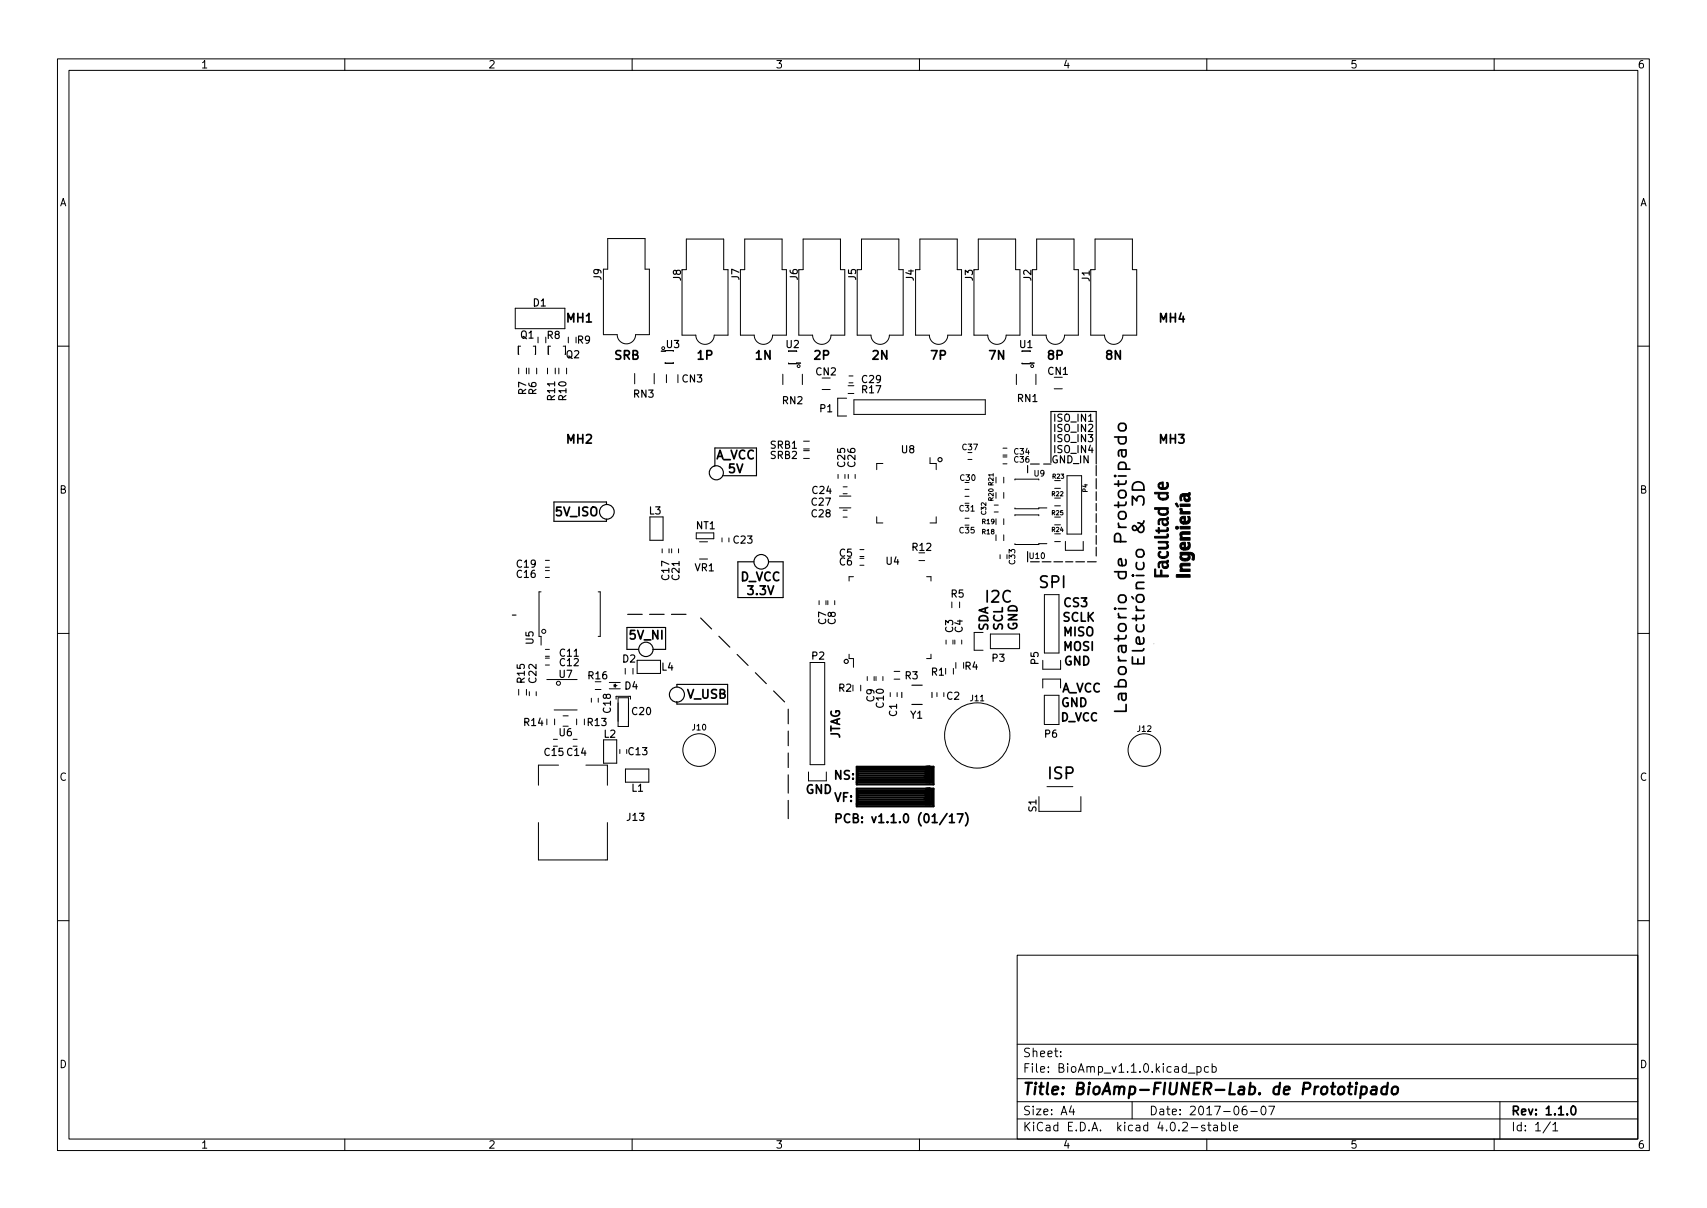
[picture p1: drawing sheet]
<svg xmlns="http://www.w3.org/2000/svg" width="297mm" height="210mm" viewBox="0 0 297 210" stroke-linecap="round" stroke-linejoin="round" font-family="sans-serif">
<defs><g id="words">
<g font-size="2.8">
<text x="171.6" y="104.9">I2C</text>
<text x="180.9" y="102.3">SPI</text>
<text x="199.1" y="113.2" transform="rotate(-90 199.1 113.2)">Electrónico &amp; 3D</text>
<text x="196" y="121.2" transform="rotate(-90 196 121.2)">Laboratorio de Prototipado</text>
<text x="182.4" y="135.6">ISP</text>
<text x="178" y="190.6">Title: BioAmp-FIUNER-Lab. de Prototipado</text>
</g>
<g font-size="2.1">
<text x="98.6" y="56.1">MH1</text>
<text x="201.8" y="56.1">MH4</text>
<text x="106.9" y="62.6">SRB</text>
<text x="121.4" y="62.6">1P</text>
<text x="131.5" y="62.6">1N</text>
<text x="141.7" y="62.6">2P</text>
<text x="151.8" y="62.6">2N</text>
<text x="162" y="62.6">7P</text>
<text x="172.1" y="62.6">7N</text>
<text x="182.4" y="62.6">8P</text>
<text x="192.5" y="62.6">8N</text>
<text x="98.6" y="77.2">MH2</text>
<text x="201.8" y="77.2">MH3</text>
<text x="124.5" y="79.9">A_VCC</text>
<text x="126.7" y="82.3">5V</text>
<text x="96.7" y="89.8">5V_ISO</text>
<text x="128.8" y="101.1">D_VCC</text>
<text x="130.2" y="103.5">3.3V</text>
<text x="185.2" y="105.6">CS3</text>
<text x="109.6" y="111.3">5V_NI</text>
<text x="171.9" y="109.9" transform="rotate(-90 171.9 109.9)">SDA</text>
<text x="174.5" y="109.8" transform="rotate(-90 174.5 109.8)">SCL</text>
<text x="177" y="109.8" transform="rotate(-90 177 109.8)">GND</text>
<text x="184.9" y="108.2">SCLK</text>
<text x="185" y="110.7">MISO</text>
<text x="185" y="113.3">MOSI</text>
<text x="185.1" y="115.8">GND</text>
<text x="119.5" y="121.6">V_USB</text>
<text x="184.6" y="123">GND</text>
<text x="184.7" y="120.5">A_VCC</text>
<text x="146.2" y="128.8" transform="rotate(-90 146.2 128.8)">JTAG</text>
<text x="145.1" y="135.7">NS:</text>
<text x="140.2" y="138.2">GND</text>
<text x="145.1" y="139.6">VF:</text>
<text x="147.6" y="143.2">PCB: v1.1.0 (01/17)</text>
<text x="178" y="184">Sheet:</text>
<text x="178" y="186.7">File: BioAmp_v1.1.0.kicad_pcb</text>
<text x="178" y="196.9">KiCad E.D.A. kicad 4.0.2-stable</text>
<text x="178" y="194.1">Size: A4</text>
<text x="200" y="194.1">Date: 2017-06-07</text>
<text x="263" y="194.1">Rev: 1.1.0</text>
<text x="263" y="196.9">Id: 1/1</text>
</g>
<text font-size="1.9" x="184.5" y="125.5">D_VCC</text>
<g font-size="1.8">
<text x="35" y="11.9">1</text>
<text x="85" y="11.9">2</text>
<text x="135" y="11.9">3</text>
<text x="185" y="11.9">4</text>
<text x="235" y="11.9">5</text>
<text x="285" y="11.9">6</text>
<text x="10.3" y="35.9">A</text>
<text x="285.3" y="35.9">A</text>
<text x="10.3" y="85.9">B</text>
<text x="285.3" y="85.9">B</text>
<text x="10.3" y="135.9">C</text>
<text x="285.3" y="135.9">C</text>
<text x="10.3" y="185.9">D</text>
<text x="285.3" y="185.9">D</text>
<text x="35" y="199.9">1</text>
<text x="85" y="199.9">2</text>
<text x="135" y="199.9">3</text>
<text x="185" y="199.9">4</text>
<text x="235" y="199.9">5</text>
<text x="285" y="199.9">6</text>
</g>
<g font-size="1.7">
<text x="92.8" y="53.3">D1</text>
<text x="104.6" y="48.7" transform="rotate(-90 104.6 48.7)">J9</text>
<text x="118.5" y="48.8" transform="rotate(-90 118.5 48.8)">J8</text>
<text x="128.6" y="48.7" transform="rotate(-90 128.6 48.7)">J7</text>
<text x="138.8" y="48.7" transform="rotate(-90 138.8 48.7)">J6</text>
<text x="149" y="48.7" transform="rotate(-90 149 48.7)">J5</text>
<text x="159" y="48.8" transform="rotate(-90 159 48.8)">J4</text>
<text x="169.3" y="48.8" transform="rotate(-90 169.3 48.8)">J3</text>
<text x="179.4" y="48.8" transform="rotate(-90 179.4 48.8)">J2</text>
<text x="189.6" y="49" transform="rotate(-90 189.6 49)">J1</text>
<text x="90.6" y="58.9">Q1</text>
<text x="95.2" y="59">R8</text>
<text x="100.5" y="59.8">R9</text>
<text x="98.5" y="62.3">Q2</text>
<text x="116" y="60.6">U3</text>
<text x="136.8" y="60.6">U2</text>
<text x="142" y="65.3">CN2</text>
<text x="177.4" y="60.6">U1</text>
<text x="182.4" y="65.2">CN1</text>
<text x="91.6" y="68.7" transform="rotate(-90 91.6 68.7)">R7</text>
<text x="93.3" y="68.7" transform="rotate(-90 93.3 68.7)">R6</text>
<text x="96.6" y="69.6" transform="rotate(-90 96.6 69.6)">R11</text>
<text x="98.5" y="69.6" transform="rotate(-90 98.5 69.6)">R10</text>
<text x="110.3" y="69.2">RN3</text>
<text x="118.7" y="66.6">CN3</text>
<text x="136.2" y="70.3">RN2</text>
<text x="142.7" y="71.7">P1</text>
<text x="150" y="66.7">C29</text>
<text x="150" y="68.4">R17</text>
<text x="177.1" y="70">RN1</text>
<text x="183.5" y="76.9">ISO_IN3</text>
<text x="183.5" y="75.2">ISO_IN2</text>
<text x="183.5" y="73.4">ISO_IN1</text>
<text x="134.1" y="78.1">SRB1</text>
<text x="134.1" y="79.9">SRB2</text>
<text x="147.1" y="81.2" transform="rotate(-90 147.1 81.2)">C25</text>
<text x="148.8" y="81.2" transform="rotate(-90 148.8 81.2)">C26</text>
<text x="156.9" y="78.9">U8</text>
<text x="183" y="80.6">GND_IN</text>
<text x="183.5" y="78.9">ISO_IN4</text>
<text x="112.9" y="89.5">L3</text>
<text x="141.3" y="88">C27</text>
<text x="141.4" y="86">C24</text>
<text x="121.2" y="92.1">NT1</text>
<text x="127.7" y="94.6">C23</text>
<text x="141.3" y="90">C28</text>
<text x="158.8" y="95.9">R12</text>
<text x="90" y="100.6">C16</text>
<text x="90" y="98.8">C19</text>
<text x="116.4" y="100.9" transform="rotate(-90 116.4 100.9)">C17</text>
<text x="118.2" y="100.9" transform="rotate(-90 118.2 100.9)">C21</text>
<text x="120.9" y="99.4">VR1</text>
<text x="146.1" y="96.9">C5</text>
<text x="146.1" y="98.4">C6</text>
<text x="154.2" y="98.3">U4</text>
<text x="165.5" y="104">R5</text>
<text x="92.8" y="112.1" transform="rotate(-90 92.8 112.1)">U5</text>
<text x="143.8" y="108.7" transform="rotate(-90 143.8 108.7)">C7</text>
<text x="145.4" y="108.7" transform="rotate(-90 145.4 108.7)">C8</text>
<text x="165.9" y="110.1" transform="rotate(-90 165.9 110.1)">C3</text>
<text x="167.5" y="110.1" transform="rotate(-90 167.5 110.1)">C4</text>
<text x="91.3" y="118.8" transform="rotate(-90 91.3 118.8)">R15</text>
<text x="93.3" y="118.8" transform="rotate(-90 93.3 118.8)">C22</text>
<text x="97.3" y="118">U7</text>
<text x="97.5" y="114.3">C11</text>
<text x="97.5" y="115.9">C12</text>
<text x="102.4" y="118.2">R16</text>
<text x="108.4" y="115.3">D2</text>
<text x="108.7" y="120">D4</text>
<text x="115.1" y="116.7">L4</text>
<text x="141.3" y="114.8">P2</text>
<text x="157.5" y="118.2">R3</text>
<text x="162.1" y="117.6">R1</text>
<text x="167.9" y="116.6">R4</text>
<text x="172.7" y="115.2">P3</text>
<text x="180.7" y="115.6" transform="rotate(-90 180.7 115.6)">P5</text>
<text x="106.3" y="124" transform="rotate(-90 106.3 124)">C18</text>
<text x="110" y="124.4">C20</text>
<text x="146" y="120.4">R2</text>
<text x="152.1" y="122.1" transform="rotate(-90 152.1 122.1)">C9</text>
<text x="153.8" y="123.1" transform="rotate(-90 153.8 123.1)">C10</text>
<text x="156.1" y="124.7" transform="rotate(-90 156.1 124.7)">C1</text>
<text x="158.4" y="125.1">Y1</text>
<text x="164.7" y="121.8">C2</text>
<text x="91.2" y="126.3">R14</text>
<text x="94.8" y="131.6">C15 C14</text>
<text x="97.3" y="128.1">U6</text>
<text x="102.3" y="126.3">R13</text>
<text x="105" y="128.4">L2</text>
<text x="109.4" y="131.4">C13</text>
<text x="181.8" y="128.4">P6</text>
<text x="109.9" y="137.8">L1</text>
<text x="109.2" y="142.9">J13</text>
<text x="180.3" y="141.3" transform="rotate(-90 180.3 141.3)">S1</text>
</g>
<g font-size="1.4">
<text x="167.1" y="83.7">C30</text>
<text x="167.5" y="78.3">C37</text>
<text x="176.5" y="79.1">C34</text>
<text x="176.5" y="80.5">C36</text>
<text x="180" y="82.9">U9</text>
<text x="167" y="89">C31</text>
<text x="167" y="92.8">C35</text>
<text x="176.6" y="98.2" transform="rotate(-90 176.6 98.2)">C33</text>
<text x="179.2" y="97.3">U10</text>
<text x="168.9" y="122">J11</text>
<text x="120.5" y="127.1">J10</text>
<text x="198" y="127.4">J12</text>
</g>
<g font-size="1.1">
<text x="171.6" y="89.5" transform="rotate(-90 171.6 89.5)">C32</text>
<text x="172.9" y="87.1" transform="rotate(-90 172.9 87.1)">R20 R21</text>
<text x="189.2" y="85.6" transform="rotate(-90 189.2 85.6)">P4</text>
<text x="170.9" y="93">R18</text>
<text x="170.9" y="91.2">R19</text>
</g>
<g font-size="1">
<text x="183.2" y="83.3">R23</text>
<text x="183.1" y="86.3">R22</text>
<text x="183.1" y="89.7">R25</text>
<text x="183.1" y="92.6">R24</text>
</g>
</g></defs>
<g fill="none" stroke="#000" stroke-width=".17">
<path d="M10 10.2h277v190.1h-277zM12 12.2h273v186.1h-273zM60 10.2v2M110 10.2v2M160 10.2v2M210 10.2v2M260 10.2v2M89.7 53.7h8.6v3.5h-8.6zM93.6 58.7v1M95 58.7v1M98.9 58.7v1M105 46.8h.8v-5.3h6.4v5.3h.8v11.4h-2.4a1.6 1.6 0 0 1-1.6 1.6 1.6 1.6 0 0 1-1.6-1.6h-2.4v-11.2"/>
<path d="M118.7 46.9h.7v-5.3h6.5v5.3h.8v11.4h-2.4a1.6 1.6 0 0 1-1.6 1.6 1.6 1.6 0 0 1-1.6-1.6h-2.4v-11.2M128.8 46.9h.8v-5.3h6.5v5.3h.7v11.4h-2.4a1.6 1.6 0 0 1-1.6 1.6 1.6 1.6 0 0 1-1.6-1.6h-2.4v-11.2M139 46.9h.8v-5.3h6.5v5.3h.7v11.4h-2.4a1.6 1.6 0 0 1-1.6 1.6 1.6 1.6 0 0 1-1.6-1.6h-2.4v-11.2M149.2 46.9h.7v-5.3h6.5v5.3h.8v11.4h-2.4a1.6 1.6 0 0 1-1.6 1.6 1.6 1.6 0 0 1-1.6-1.6h-2.4v-11.2M159.3 46.9h.8v-5.3h6.5v5.3h.7v11.4h-2.4a1.6 1.6 0 0 1-1.6 1.6 1.6 1.6 0 0 1-1.6-1.6h-2.4v-11.2M169.5 46.9h.7v-5.3h6.5v5.3h.8v11.4h-2.4a1.6 1.6 0 0 1-1.6 1.6 1.6 1.6 0 0 1-1.6-1.6h-2.4v-11.2M179.6 46.9h.8v-5.3h6.5v5.3h.7v11.4h-2.4a1.6 1.6 0 0 1-1.6 1.6 1.6 1.6 0 0 1-1.6-1.6h-2.4v-11.2M189.8 46.9h.8v-5.3h6.5v5.3h.7v11.4h-2.4a1.6 1.6 0 0 1-1.6 1.6 1.6 1.6 0 0 1-1.6-1.6h-2.4v-11.2M10 60.2h2M90.3 64.1v1M90.6 60.3h-.4v1.4h.1M91.6 64.1v1"/>
<path d="M92 64.1v1M92.8 60.3h.4v1.4h-.1M93.4 64.1v1M95.3 64.1v1M95.8 60.3h-.4v1.4h.1M96.6 64.1v1M97.2 64.1v1M98 60.3h.4v1.4M98.6 64.1v1M110.4 65v1.8M113.8 65v1.8M115.1 61.1h.7"/>
<path d="M115.8 63.1v.1h1.4v-.1M116 65.2v1.4M118 65.2v1.4M136.2 65.1v1.8M137.2 63.2v.1l2.1-.1M139.6 65.1v1.8M139.8 78.1h1M139.8 76.8h1M139.8 79.8h1M139.8 78.4h1M143.1 67.8h1.4M147.3 69.3h-1.5v3.1h1.5"/>
<path d="M147.6 68.5h1M147.6 67.1h1M147.7 65.4h.7M147.7 66.6h.7M148.6 69.6h22.8v2.5h-22.8zM161.8 79.6v1.1h1.1v1M168.4 80h.7M174.5 78h.7M174.5 79.2h.7M174.5 79.5h.7M176.9 65.1v1.8M177.9 63.2v.1l2.1-.1"/>
<path d="M180.3 65.1v1.8M183.4 67.7h1.5M285 60.2h2M94.9 99.3h.7M94.9 97.5h.7M94.9 98.7h.7M115.2 95.5v.7M116.4 95.5v.7M116.9 95.5v.7M118.1 95.5v.7M121.2 92.8h3v1h-3zM121.7 97.3h1.4"/>
<path d="M121.7 94.3h1.4M125.6 93.6v.7M126.8 93.6v.7M145.8 82.6v.7M146.1 88.4h2M146.1 86.3h2M146.7 85.9h.7M146.7 84.7h.7M146.7 90h.7M146.7 88.8h.7M147 82.6v.7M147.6 82.6v.7"/>
<path d="M148.8 82.6v.7M149.6 96.9h.7M149.6 95.7h.7M149.6 98.4h.7M149.6 97.2h.7M152.6 89.9v1.1h1M153.6 80.7h-1v1M159.9 97.6h1M162.9 89.9v1.1h-1.1M167.9 86.4h.7M167.9 85.2h.7M167.9 90.2h.7"/>
<path d="M173 87.9h.7M173 89.1h.7M173.3 83.1v1M173.3 85.7v1M173.3 93.1v1M174 96.5v.7M174.5 80.7h.7M174.7 83.1v1M174.7 85.7v1M174.7 90.3v1M174.7 93.1v1M176.6 88.4v.1h4.2v-.1h1.4"/>
<path d="M176.6 83.5v-.1h4.2v.1M176.6 89.8v-.2h4.2v.2M176.6 94.6v.2h4.2v-.2h1.4M183.5 88h1M183.5 85h1M183.5 94.3h1M183.5 91.3h1M185.4 94.2v1.6h3.1v-1.6M185.7 82.8h2.5v10.2h-2.5zM10 110.2h2M90.3 120v1M91.6 120v1"/>
<path d="M94.2 103h-.4v7.8h.4v1.5M94.9 113h.7M94.9 114.2h.7M94.9 114.6h.7M94.9 115.8h.7M94.9 100.5h.7M95.1 118.3h5.3M104.1 103h.3v7.8h-.3M106 119.9h1.9M106 118.8h1.9M106.9 119.1v.5M106.9 119.3h.5"/>
<path d="M107.1 119.1v.5l-.2-.3zM108.8 116.3v1M110.1 116.3v1M141 115.3v17.8h2.5v-17.8M142.5 104.5v.7M143.7 104.5v.7M144.1 104.5v.7M145.3 104.5v.7M147.8 113.9v.7h.7v1.5M148.5 100.4h-.7v.7M149.8 119.3v1M150.9 117.8v.7"/>
<path d="M152.1 117.8v.7M152.4 117.8v.7M153.6 117.8v.7M155.6 118.2h1M155.6 116.9h1M161.2 100.4h.8v.7M162 113.9v.7h-.8M164.6 111.4v.7M165.6 104.8v1M165.8 111.4v.7M165.9 116.3v1M166.2 111.4v.7"/>
<path d="M166.3 115.3v1M167 104.8v1M167.4 111.4v.7M171.1 110.1h-1.6v3.1h1.6M172.3 110.4h5.1v2.5h-5.1zM181.4 119.7v-1.5h3.2v1.5M181.5 114.9v1.6h3.1M181.7 103.5h2.6v10.2h-2.6zM285 110.2h2M92.1 120.4v.7M93.3 120.4v.7M95.2 125.1v1"/>
<path d="M96.3 128.7h.7M96.4 123.6h4M96.5 125.1v1M97.2 133.2h-3.5v3.5M98 124.6h.9M99.7 128.7h.7M100.3 125.1v1M101.7 125.1v1M101.9 133.2h3.8v3.5M102.9 121.5v.7M103.6 120h1M104.1 121.5v.7"/>
<path d="M107.2 121.7v-.5h2.5v.5M107.6 121.4h1.8v5h-1.8zM107.9 130.5v.7M140.7 134.4v1.5h3.1v-1.5M154.9 120.5v.7M156.1 120.5v.7M163 120.5v.7M180.8 138.6v2.6h7.3v-2.6M181.7 121h2.6v5.1h-2.6zM182.2 136.9h4.5M93.7 143.2v6.5h12v-6.5M10 160.2h2"/>
<path d="M177 166.3h108v32h-108zM285 160.2h2M60 198.3v2M110 198.3v2M160 198.3v2M177 194.8h108M177 191.8h108M177 187.8h108M177 181.8h108M184.6 183.8v.1M184.6 183v.1M186.4 192.5l-.3 1h.9"/>
<path d="M186.8 193v1M197 191.8v3M206.8 186.8h1.1M208.3 185.7l.4-.1 .3 .3v.4l-.1 .3h-.6M208.3 185.6v1.5M209.6 195.9l-.3-.1-.2 .2v.3l.5 .1v.4h-.5M210 198.3v2M210.1 195.8h.6M210.3 185.7l-.4-.1-.3 .3v.4l.1 .3h.6M210.4 195.3v1.3l.3 .2M210.9 185.7l.5-.1 .2 .3v.4l-.1 .3h-.6M210.9 185.1v1.5"/>
<path d="M211.2 195.9h.6l.1 .9M211.9 196.2l-.5 .1a.29 .29 0 0 0-.3 .2 .29 .29 0 0 0 .3 .3h.5M212.6 195.9l.4-.1 .3 .3v.4l-.2 .3h-.5M212.6 195.3v1.5M213.9 195.3v1.3l.2 .2M214.6 196.3l.8-.1-.1-.3-.4-.1-.3 .2 .1 .8h.6M216.9 192.5a.59 .59 0 0 0-.8 .7v.5l.2 .3h.4l.2-.1 .1-.5-.1-.2-.5-.1-.3 .3M217.6 193.5h1.2M219.6 192.6l.2-.1a.81 .81 0 0 1 .6 .7 .81 .81 0 0 1-.3 .8h-.2a.81 .81 0 0 1-.6-.6 .81 .81 0 0 1 .3-.8zM220.8 192.5h1l-.7 1.5M260 198.3v2M261 191.8v6.5"/>
<path d="M269.8 195.3l-1.3 1.9M270.2 195.8l.4-.5v1.5M270.2 196.8h.9"/>
<circle cx="115.4" cy="60.6" r=".25"/>
<circle cx="139" cy="63.7" r=".25"/>
<circle cx="179.6" cy="63.7" r=".25"/>
<circle cx="94.6" cy="109.9" r=".35"/>
<circle cx="97.2" cy="118.9" r=".35"/>
<circle cx="121.7" cy="130.5" r="2.84"/>
<circle cx="170.1" cy="128" r="5.7"/>
<circle cx="199.1" cy="130.5" r="2.84"/>
</g>
<g fill="none" stroke="#000" stroke-width=".3">
<path d="M194 76.1h2M194.7 76.1a.85 .85 0 0 0 .3 1.2h.6l.2-.2a.92 .92 0 0 0 .1-1M194.8 73.8l.2-.1h.6a.73 .73 0 0 1 .4 .6 .73 .73 0 0 1-.4 .7h-.6a.75 .75 0 0 1-.2-1.2zM195.1 78.3l.1 .9 .3 .3 .4-.1 .1-.2-.1-.9M196 78.3h-1.1l-.2 .1-.1 .3 .1 .7M194 82.8v.2l.1-.2-.1-.1v.1h.1M194.6 91.1a.64 .64 0 0 0 .4 .7M194.6 83.7v.9M194.6 87.4v.9M194.6 82.8h1.4M194.6 81.7h2M194.7 81.7a.85 .85 0 0 1 .3-1.2h.6l.2 .1a.92 .92 0 0 1 .1 1.1"/>
<path d="M194.8 89.2l.2-.2h.6a.73 .73 0 0 1 .4 .7 .73 .73 0 0 1-.4 .6h-.6a.75 .75 0 0 1-.2-1.1zM194.8 85.5l.2-.2h.6a.73 .73 0 0 1 .4 .7 .73 .73 0 0 1-.4 .7h-.6a.75 .75 0 0 1-.2-1.2zM196 87.4l-.1 .4-.2 .2h-1.7M196 83.7l-.1 .5-.2 .1h-1.7M197.1 87.9v-1.5l.7 .8a.7 .7 0 0 1 .4-.8h.5l.3 .2 .1 1-.2 .3M197.3 84.1a1.08 1.08 0 0 1 1.4-.1 1.08 1.08 0 0 1 .4 1.3h-2v-.6zM199.1 90.6a2.69 2.69 0 0 1-1.8 1.7 .44 .44 0 0 1-.3-.4 .44 .44 0 0 1 .3-.4l.3 .1 .5 .8 .3 .3a.67 .67 0 0 0 .7-.4 .67 .67 0 0 0-.2-.8l-.4-.4-.5-.1M197.1 114.3v1.2h2v-1.2M198 114.7v.8M196 122.6v1.2h-2M145.5 142.5l.7-.1 .2-.2-.1-.4-.2-.1h-.6v1.5M147.9 141.8a.6 .6 0 0 0-.8 0 .6 .6 0 0 0-.2 .7 .56 .56 0 0 0 .3 .6 .56 .56 0 0 0 .7-.1"/>
<path d="M166.6 141.7h1l-.7 1.5M168 141.5a1.72 1.72 0 0 1 0 2.2M273.6 192.6l.1-.1a.81 .81 0 0 1 .6 .7 .81 .81 0 0 1-.3 .8h-.1a.81 .81 0 0 1-.6-.6 .81 .81 0 0 1 .3-.8z"/>
</g>
<g fill="none" stroke="#000" stroke-width=".4">
<path d="M149.1 133.5h13.3v3h-13.3v-.4h13.1v-2.4h-.3M149.1 137.3h13.3v3h-13.3zM149.2 135.8h12.6M161 133.9h-11.6v.3h11.6v.4h-11.6v.4h11.5v.4h-11.7M161 137.7h-11.6v.3h11.6v.4h-11.6v.4h11.5v.4h-11.7v.4h12.6M161.2 133.5v2.6M161.2 137.3v2.6M161.4 133.5v2.4M161.4 137.3v2.4M161.7 133.5v2.6M161.7 137.3v2.6M161.8 133.5v2.6"/>
<path d="M161.8 137.3v2.6M161.9 137.5h.3v2.4h-13.1M236 189.1l-.2 1.4M236.1 188.5l-.1 .1v.1l.2-.1-.1-.1-.1 .2M236.9 189.2l.2-.1 .6 .1 .1 .3v.6a.66 .66 0 0 1-1 .3M236.9 189.1l-.2 2M238.7 189.2l.2-.1 .6 .1-.1 1.3M239.5 189.6l-.6 .1a.4 .4 0 0 0-.4 .3 .4 .4 0 0 0 .3 .5l.7-.1M241.4 189.2a.66 .66 0 0 0-1 .3l-.1 .6 .2 .3 .2 .1 .6-.1M241.5 188.5l-.2 2M242.3 189.3a.52 .52 0 0 1 .6-.2 .52 .52 0 0 1 .4 .4l-.1 .6a.55 .55 0 0 1-.5 .4 .55 .55 0 0 1-.5-.4z"/>
</g>
<g fill="none" stroke="#000" stroke-width=".2">
<path d="M105.5 87.8v-.4h-9.1v3.3h9.1v-.3M124.3 81.1h.1v-3.1h7.2v4.8h-5.8M131.2 97.8h-2.8v6.2h7.9v-6.2h-2.6M178.8 81v1.3M178.8 96v1.8M179.3 97.8h1.5M179.3 80.8h1.5M181.4 97.8h1.5M181.6 80.8h1.3M182.9 80.5v-8.9h7.9v9.2M183.4 97.8h1.5M185.4 97.8h1.3"/>
<path d="M187.2 97.8h1.5M189.2 97.8h1.6M190.8 81v1.8M190.8 83.3v1.8M190.8 85.6v1.5M190.8 87.6v1.3M190.8 89.4v1.5M190.8 91.4v1.3M190.8 93.2v1.5M190.8 95.2v1.6M89.2 107.1h.6M109.2 106.9h2.6"/>
<path d="M113 106.9h2.6M115.6 109.2h-6.5v3.8h2M115.8 109.2v3.8h-2.2M116.8 106.9h2.6M117.8 119.6v-.5h8.8v3.4h-8.8l-.1-.3M121.9 107.6l1.9 1.9M125.1 110.7l1.9 1.9M128.3 113.9l1.9 1.9M131.4 117.1l1.9 1.9M158.7 119.3h1.8M134.6 120.3l1.9 1.9M137.2 123.4v2.6"/>
<path d="M137.2 127.2v2.6M137.2 131.1v2.5M137.2 134.9v3.1M137.2 139.3v3.2M156.9 120.5v.9M158.7 122.6h1.8M162.2 120.5v.9"/>
<circle cx="105.6" cy="89.1" r="1.28"/>
<circle cx="124.7" cy="82.3" r="1.23"/>
<circle cx="132.5" cy="97.8" r="1.27"/>
<circle cx="163.6" cy="80" r=".36"/>
<circle cx="112.4" cy="113" r="1.25"/>
<circle cx="147.3" cy="115.1" r=".36"/>
<circle cx="117.8" cy="120.9" r="1.31"/>
</g>
<path d="M113.1 90v4h2.3v-4M114.9 114.9h-4v2.3h4M105 128.8v4h2.3v-4M108.8 133.9h4.1v2.2h-4.1z" fill="none" stroke="#000" stroke-width=".18"/>
<g fill="#000" stroke="#000" stroke-width=".17">
<path d="M200.9 85.7h2.3l-.1 .3 .2 .6-.4 .4h-.5v-.3l.6-.1v-.5l-.2-.1h-.8l-.3 .4 .2 .2 .5 .1v.3h-.4l-.5-.4 .1-.6h-.7zM200.9 93.4l2.1-.1 .2-.4 .1 .3v.2l-.2 .2h-2.2zM200.9 99l.2 .1v1h.8v-.8l.2-.1 .1 .9h1l.1 .3h-2.4zM200.9 88.4h2.4v.2l-.2 .1 .2 .6-.2 .3-.6 .1v-.2l.5-.3v-.4l-.1-.1h-1l-.2 .4 .2 .3 .6 .1v.2l-.6-.1-.4-.4 .1-.5h-.7zM201.1 92.3l.4-.1 .1-.4 .1 .1 .2 .4 1.1-.1 .1-.4 .2 .2v.3l-.1 .2h-1.4l-.1 .3-.2-.3h-.3zM201.6 90.4l.3-.1h1.1l.1-.3h.2v.3l-.2 .2 .2 .7-.3 .3h-.2v-.3l.2-.1 .1-.2-.2-.4h-.4l-.1 .4 .2 .3h.2v.3h-.3l-.2-.3-.1-.6-.1-.1-.4 .3 .1 .5h-.2l-.1-.6zM201.6 96.1l.4-.1v.2l-.3 .3 .1 .2 .6 .2 .6-.2v-.7h.2l.1 .2v.5l-.2 .3-.5 .2-.7-.1-.4-.4zM201.6 97.9l1.7-.4v.3l-.2 .2 .2 .6-.2 .3-.3 .1v-.3l.2-.1 .1-.3-.2-.3h-.4l-.1 .4 .1 .2 .3 .1v.3l-.3-.1-.2-.2-.1-.7h-.1l-.3 .1-.1 .3 .1 .4h-.2l-.1-.7zM201.7 84.1l.7-.2v.9l.2 .1 .4-.2v-.7h.2l.1 .7-.3 .4-.8 .1v-.9h-.3l-.2 .3 .5 .3v.3l-.3-.1-.4-.4v-.4zM201.5 94.3l1.7-.1 .1 .2-.2 .2 .2 .3v.4l-.4 .3h-1.3v-.3l1.4-.1 .1-.4-.3-.3h-1.2zM204.5 87.7l.3-.1 .3 .6h-.3zM205.4 96.2h2.1l.3 .3v.9l-.1 .1-.3-.1 .1-.5-.1-.2-.3-.1-.1 .8-.3 .2h-.5v-.4l.5-.1 .1-.3-.1-.2h-.9l-.2 .3 .2 .2 .4 .1v.4l-.6-.1-.3-.4z"/>
<path d="M205.4 88.5l.3 .1 .2 .4 1.2 .1v.3l-1.7 .1-.1-.4 .2-.1-.2-.3zM205.4 90.1l.3-.2h.6v.8l.1 .1 .4-.4-.1-.5h.3l.1 .3v.6l-.4 .4h-.8l.1-.9h-.2l-.2 .3 .3 .2v.4h-.2l-.4-.5zM205.4 86.1l.4-.2h1l.3-.2v.4l-.2 .3 .2 .2v.5l-.3 .2h-.3v-.4l.3-.1v-.2l-.1-.2-.4-.1-.1 .4 .3 .2v.4h-.2l-.3-.3v-.6l-.1-.1-.3 .3 .1 .5-.3 .1-.1-.6zM205.4 92.7l.4-.2 1.3 .1v.4h-1.2l-.2 .2 .1 .3 1.3 .1v.4h-1.7v-.4l.1-.1-.2-.5zM205.4 98.2l.3-.2 1.4 .1v.4h-1.3l-.1 .2 .1 .4h1.3v.3h-1.7zM205.4 94.6l.4-.2h.5v.8l.2 .1 .3-.4-.1-.5h.3l.1 .5-.1 .5-.3 .3h-.8v-.4l.2-.1-.1-.4h-.2l-.2 .3 .3 .2v.4h-.3l-.3-.5zM205.3 91.7l1.8-.1v.4l-1.7 .1zM205.4 87.8l1.7-.1v.4h-1.7zM204.7 100h2.3l.1 .4-2.4 .1z"/>
<circle cx="204.8" cy="91.9" r=".26"/>
</g>
<use href="#words"/>
</svg>
